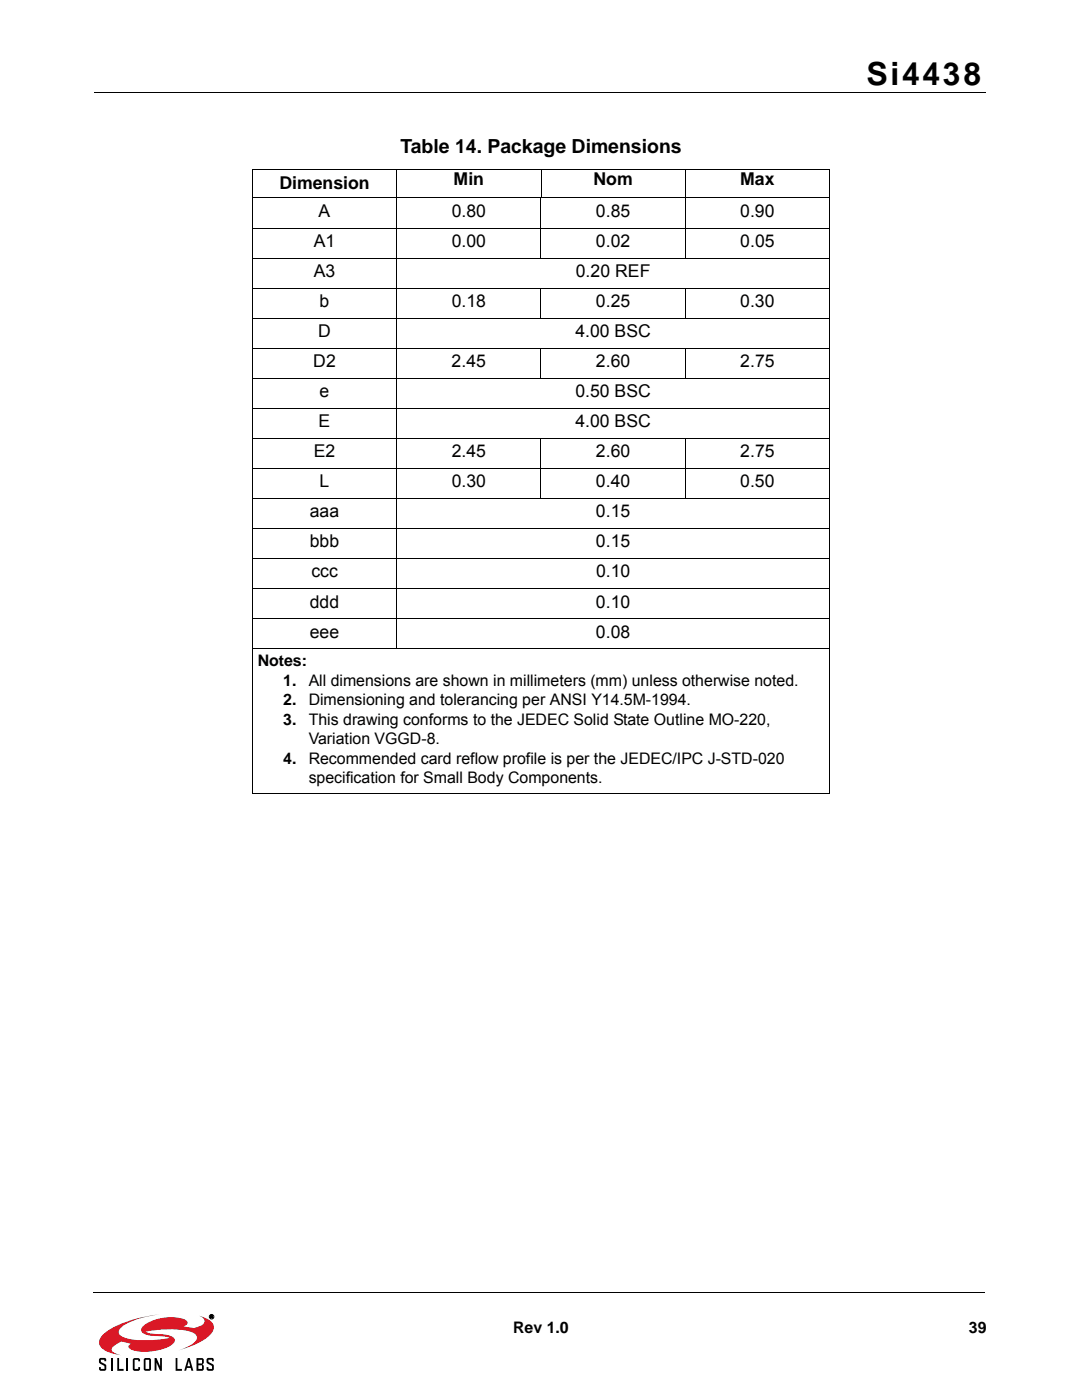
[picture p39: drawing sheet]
<svg xmlns="http://www.w3.org/2000/svg" width="216mm" height="279mm" viewBox="0 0 216 279" stroke-linecap="round" stroke-linejoin="round" font-family="sans-serif">
<defs><g id="words">
<text font-size="6.3" x="172.9" y="16.9">Si4438</text>
<text font-size="3.9" x="79.9" y="30.5">Table 14. Package Dimensions</text>
<g font-size="3.5">
<text x="55.8" y="37.6">Dimension</text>
<text x="90.5" y="36.9">Min</text>
<text x="118.4" y="36.9">Nom</text>
<text x="147.7" y="36.9">Max</text>
<text x="63.6" y="43.3">A</text>
<text x="90.1" y="43.3">0.80</text>
<text x="118.9" y="43.3">0.85</text>
<text x="147.7" y="43.3">0.90</text>
<text x="62.6" y="49.3">A1</text>
<text x="90.1" y="49.3">0.00</text>
<text x="118.9" y="49.3">0.02</text>
<text x="147.7" y="49.3">0.05</text>
<text x="62.6" y="55.3">A3</text>
<text x="114.9" y="55.3">0.20 REF</text>
<text x="63.8" y="61.3">b</text>
<text x="90.1" y="61.3">0.18</text>
<text x="118.9" y="61.3">0.25</text>
<text x="147.7" y="61.3">0.30</text>
<text x="63.5" y="67.3">D</text>
<text x="114.8" y="67.3">4.00 BSC</text>
<text x="62.5" y="73.3">D2</text>
<text x="90.1" y="73.3">2.45</text>
<text x="118.9" y="73.3">2.60</text>
<text x="147.7" y="73.3">2.75</text>
<text x="63.8" y="79.2">e</text>
<text x="114.8" y="79.2">0.50 BSC</text>
<text x="63.6" y="85.3">E</text>
<text x="114.8" y="85.3">4.00 BSC</text>
<text x="62.6" y="91.2">E2</text>
<text x="90.1" y="91.2">2.45</text>
<text x="118.9" y="91.2">2.60</text>
<text x="147.7" y="91.2">2.75</text>
<text x="63.8" y="97.2">L</text>
<text x="90.1" y="97.2">0.30</text>
<text x="118.9" y="97.2">0.40</text>
<text x="147.7" y="97.2">0.50</text>
<text x="61.8" y="103.2">aaa</text>
<text x="118.9" y="103.2">0.15</text>
<text x="61.8" y="109.2">bbb</text>
<text x="118.9" y="109.2">0.15</text>
<text x="62.1" y="115.2">ccc</text>
<text x="118.9" y="115.2">0.10</text>
<text x="61.8" y="121.2">ddd</text>
<text x="118.9" y="121.2">0.10</text>
<text x="61.8" y="127.2">eee</text>
<text x="118.9" y="127.2">0.08</text>
</g>
<g font-size="3.2">
<text x="51.4" y="133">Notes:</text>
<text x="56.5" y="136.9">1.</text>
<text x="61.6" y="136.9">All dimensions are shown in millimeters (mm) unless otherwise noted.</text>
<text x="56.5" y="140.8">2.</text>
<text x="61.6" y="140.8">Dimensioning and tolerancing per ANSI Y14.5M-1994.</text>
<text x="56.5" y="144.6">3.</text>
<text x="61.6" y="144.6">This drawing conforms to the JEDEC Solid State Outline MO-220,</text>
<text x="61.6" y="148.5">Variation VGGD-8.</text>
<text x="56.5" y="152.4">4.</text>
<text x="61.6" y="152.4">Recommended card reflow profile is per the JEDEC/IPC J-STD-020</text>
<text x="61.6" y="156.3">specification for Small Body Components.</text>
<text x="102.4" y="266">Rev 1.0</text>
<text x="193.3" y="266">39</text>
</g>
</g></defs>
<path d="M20.7 266.2a21.4 21.4 0 0 1 9.7-3.7l1.5-.2a16.9 16.9 0 0 0-7.6 2.5 1.05 1.05 0 0 0-.6 1 1.05 1.05 0 0 0 .7 1 17 17 0 0 0 9 .3l.5-.1a11.4 11.4 0 0 0-3.8-.4l-.4-.1a1.42 1.42 0 0 1-1.5-1.1 2.83 2.83 0 0 1 1.8-1.7 9.2 9.2 0 0 1 7.1-.3 .66 .66 0 0 1 .3 .8 .66 .66 0 0 1-.7 .5h-.1a4.3 4.3 0 0 0 3.4-.1 .97 .97 0 0 0 .8-.9 .97 .97 0 0 0-.7-1l-.4-.1 .6 .1a2.73 2.73 0 0 1 2.4 2.4 5.5 5.5 0 0 1-3.4 3l-3.7 1.4a6.3 6.3 0 0 0 3.7-2.3 1.39 1.39 0 0 0-1.4-1.5 21.1 21.1 0 0 0-8.9 .1l1.1 .3a10.3 10.3 0 0 1 4.4 .8 .81 .81 0 0 1-.1 1.4 10.1 10.1 0 0 1-8.3 1l-.5-.6 .5-.5-1.9-.5-.6 .4a1.81 1.81 0 0 0-1.3 1.3l.6 .6 1.2 .5-1.6-.3a3.4 3.4 0 0 1-2.7-2 2.19 2.19 0 0 1 .9-2z" fill="#da1826"/>
<g fill="none" stroke="#000" stroke-width=".2">
<path d="M18.8 18.4h177.8M50.3 33.9h115.3M50.3 39.5h115.3M50.4 34v95.4M79.2 33.8v95.8M107.9 33.8v17.7M136.7 33.8v17.7M165.5 34v95.4M50.3 45.5h115.3M50.3 51.5h115.3M50.3 57.5h115.3M107.9 57.4v6.1"/>
<path d="M136.7 57.4v6.1M50.3 63.5h115.3M50.3 69.5h115.3M50.3 75.5h115.3M107.9 69.4v6.1M136.7 69.4v6.1M50.3 81.5h115.3M50.3 87.5h115.3M50.3 93.5h115.3M50.3 99.5h115.3M107.9 87.4v12.1M136.7 87.4v12.1"/>
<path d="M50.3 105.5h115.3M50.3 111.5h115.3M50.3 117.5h115.3M50.3 129.5h115.3M50.3 123.5h115.3M50.4 129.6v28.7M165.5 129.6v28.7M50.3 158.4h115.3M18.6 257.9h177.8M42 262.5l.4 .1-.1 .2 .2 .2-.4-.2-.1 .2zM42.1 262.6l.3 .1h-.3z"/>
<circle cx="42.2" cy="262.8" r=".45"/>
</g>
<g fill="#000">
<path d="M19.8 271.2l.3-.2h.7h.2l.2 .4v.3h-.4v-.3h-.7v.4l1.1 .7v.9l-.4 .2-.9-.1-.1-.7h.3v.4h.7v-.6l-.1-.1a1.14 1.14 0 0 1-1-.7zM23.4 271h.4v2.2h.9v.4h-1.3zM26.6 271.2l.3-.2h.7l.3 .2v.5h-.3v-.3h-.7v1.8h.7v-.4h.3v.4l-.1 .3-.9 .1-.3-.2zM30.8 271h.4l.7 1.7v-1.7h.4v2.6h-.4l-.7-1.7v1.7h-.4zM35 271h.4v2.2h.9v.4h-1.3zM41.3 271.2l.3-.2h.7h.2l.2 .4v.3h-.4v-.3h-.7v.4l1 .7v.9l-.3 .2-.9-.1-.2-.7h.4v.4h.7v-.6l-.1-.1a1.14 1.14 0 0 1-1-.7z"/>
<path d="M28.7 271.2v2.2l.3 .2 .9-.1 .2-.3v-2l-.3-.2h-.8zM29 271.4h.8v1.8h-.8z"/>
<path d="M37.5 271l-.7 2.6h.3l.2-.6h.8l.1 .6h.4l-.7-2.6zM37.7 271.6l.2 1.1h-.5z"/>
<path d="M39.2 271v2.6l1.3-.1 .2-.3v-.6l-.3-.3 .3-.3-.1-.8-.3-.2zM39.6 271.4h.7v.7h-.7zM39.6 272.5h.7v.7h-.7z"/>
<path d="M42 262.5l.4 .1-.1 .2 .2 .2-.4-.2-.1 .2zM42.1 262.6v.1h.3z"/>
</g>
<path d="M22.3 271v2.6M25.4 271v2.6" fill="none" stroke="#000" stroke-width=".36"/>
<use href="#words"/>
</svg>
